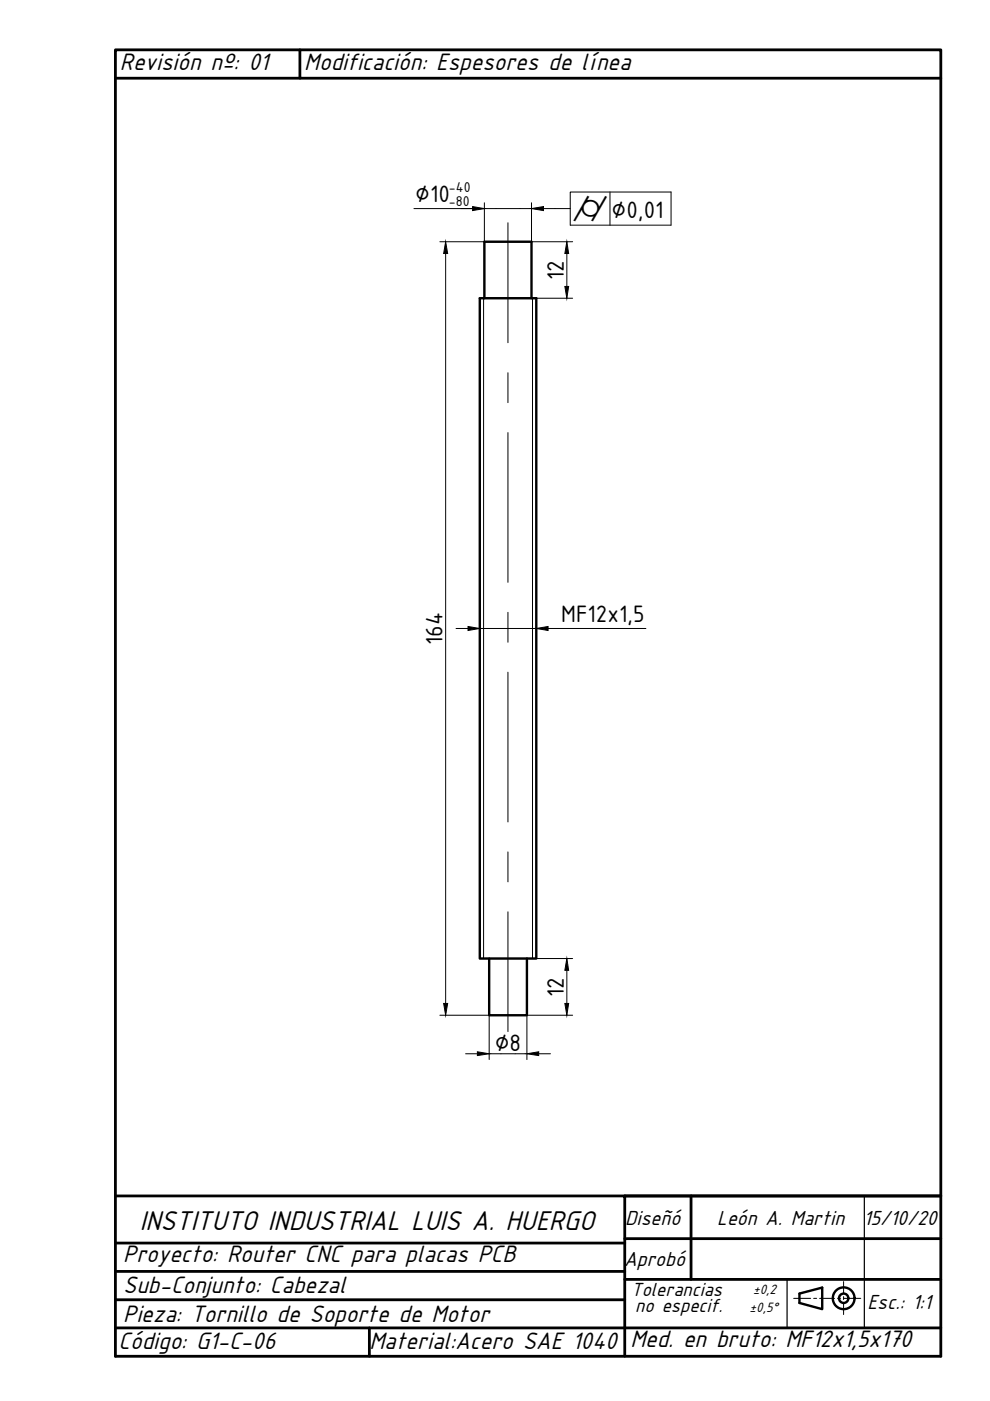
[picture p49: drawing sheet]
<svg xmlns="http://www.w3.org/2000/svg" width="210mm" height="297mm" viewBox="0 0 210 297" stroke-linecap="round" stroke-linejoin="round" font-family="sans-serif">
<defs><g id="words">
<text font-size="6.4" x="29.6" y="260.9">INSTITUTO INDUSTRIAL LUIS A. HUERGO</text>
<g font-size="5.6">
<text x="25.4" y="14.8">Revisión nº: 01</text>
<text x="64.5" y="14.8">Modificación: Espesores de línea</text>
<text x="26.1" y="267.6">Proyecto: Router CNC para placas PCB</text>
<text x="26.1" y="274.1">Sub-Conjunto: Cabezal</text>
<text x="26.1" y="280.2">Pieza: Tornillo de Soporte de Motor</text>
<text x="25.1" y="286">Código: G1-C-06</text>
<text x="78.3" y="286.1">Material:Acero SAE 1040</text>
<text x="133.6" y="285.7">Med. en bruto: MF12x1,5x170</text>
</g>
<g font-size="5.4">
<text x="88.1" y="42.9">∅10</text>
<text x="129.7" y="46.2">∅0,01</text>
<text x="119.5" y="59.3" transform="rotate(-90 119.5 59.3)">12</text>
<text x="119" y="131.9">MF12x1,5</text>
<text x="93.9" y="136.8" transform="rotate(-90 93.9 136.8)">164</text>
<text x="119.5" y="211.4" transform="rotate(-90 119.5 211.4)">12</text>
<text x="104.9" y="222.8">∅8</text>
</g>
<g font-size="4.8">
<text x="132.5" y="259.8">Diseñó</text>
<text x="152.1" y="259.7">León A. Martin</text>
<text x="183" y="259.7">15/10/20</text>
<text x="132.3" y="268.5">Aprobó</text>
<text x="183.9" y="277.5">Esc.: 1:1</text>
</g>
<text font-size="4.7" x="121.3" y="46.8">⌭</text>
<g font-size="4.5">
<text x="133.8" y="274.7">Tolerancias</text>
<text x="134.7" y="278.2">no especif.</text>
</g>
<g font-size="3.3">
<text x="95.2" y="40.8">-40</text>
<text x="95.2" y="43.6">-80</text>
</g>
<g font-size="3.2">
<text x="159.7" y="274.3">±0,2</text>
<text x="158.9" y="278.1">±0,5°</text>
</g>
</g></defs>
<!-- layer: 0 -->
<path d="M63.6 10.6v6M24.5 253.6h108v34M132.5 253.6h67M146.5 253.6v17.7M24.5 275.6h108M24.5 269.6h108M24.5 263.6h108M132.5 271.3h67M132.5 262.6h67M24.5 287.6v-277h175v277M24.5 281.5h175M78.3 281.5v6.1" fill="none" stroke="#000" stroke-width=".59"/>
<!-- layer: DIBUJO -->
<path d="M24.5 16.6h175M24.5 287.6h175" fill="none" stroke="#000" stroke-width=".59"/>
<!-- layer: 0 -->
<g fill="none" stroke="#000" stroke-width=".51">
<path d="M169.5 274.3l4.8-1.3v4.6l-4.8-1.3z"/>
<circle cx="178.9" cy="275.3" r="2.31"/>
<circle cx="178.9" cy="275.3" r=".99"/>
</g>
<g fill="none" stroke="#000" stroke-width=".21">
<path d="M87.8 44.2h24.9M93.3 51.3h10.4M94.5 53.7v159.1M102.7 43v8.3M107.7 47.2v25.5M112.7 43v8.3h8.7M115.2 44.2h2.5M120.2 53.7v7M102.5 63.2v140M107.7 79v6.4M112.7 63.2h8.7M112.9 63.2v140"/>
<path d="M107.7 91.7v31.8M96.7 133.3h2.5M101.7 131.7v1.6h12v-1.6M107.7 129.8v6.4M116.2 133.3h20.7M107.7 142.5v31.8M107.7 180.6v6.4M107.7 193.3v25.4M93.3 215.3h10.4v9.3M113.7 203.2h7.7M120.2 205.7v7.1M121.4 215.3h-9.7v9.3"/>
<path d="M98.7 223.4h2.5M103.7 223.4h8M114.2 223.4h2.5M168.3 275.3h3.6M172.5 275.3h.6M173.8 275.3h3.2M177.6 275.3h.6M178.9 271.7v2.6M178.9 274.9v.6M178.9 276.2v2.5M178.9 275.3h3.6"/>
</g>
<path d="M102.5 63.2h.2M183.3 253.6v27.9M166.9 271.3v10.2" fill="none" stroke="#000" stroke-width=".25"/>
<!-- layer: Visible (ISO) -->
<path d="M101.7 63.2h12v140h-12zM102.7 63.2v-11.9h10v11.9M103.7 203.2v12.1h8v-12.1" fill="none" stroke="#000" stroke-width=".51"/>
<!-- layer: 0 -->
<path d="M94.5 51.3l.4 2.4h-.8zM100.2 43.8l2.5 .4-2.5 .4zM112.7 44.2l2.5-.4v.8zM120.2 51.3l.4 2.4h-.8zM119.8 60.7h.8l-.4 2.5zM99.2 132.8l2.5 .5-2.5 .4zM113.7 133.3l2.5-.5v.9zM94.1 212.8h.8l-.4 2.5zM120.2 203.2l.4 2.5h-.8zM119.8 212.8h.8l-.4 2.5zM101.2 223l2.5 .4-2.5 .4zM111.7 223.4l2.5-.4v.8z" fill="#000" stroke="#000" stroke-width=".21"/>
<!-- layer: Symbol (ISO) -->
<path d="M117.7 44.2h3.2M120.9 40.7h21.4v7h-21.4zM129.3 40.7v7" fill="none" stroke="#000" stroke-width=".21"/>
<use href="#words"/>
</svg>
